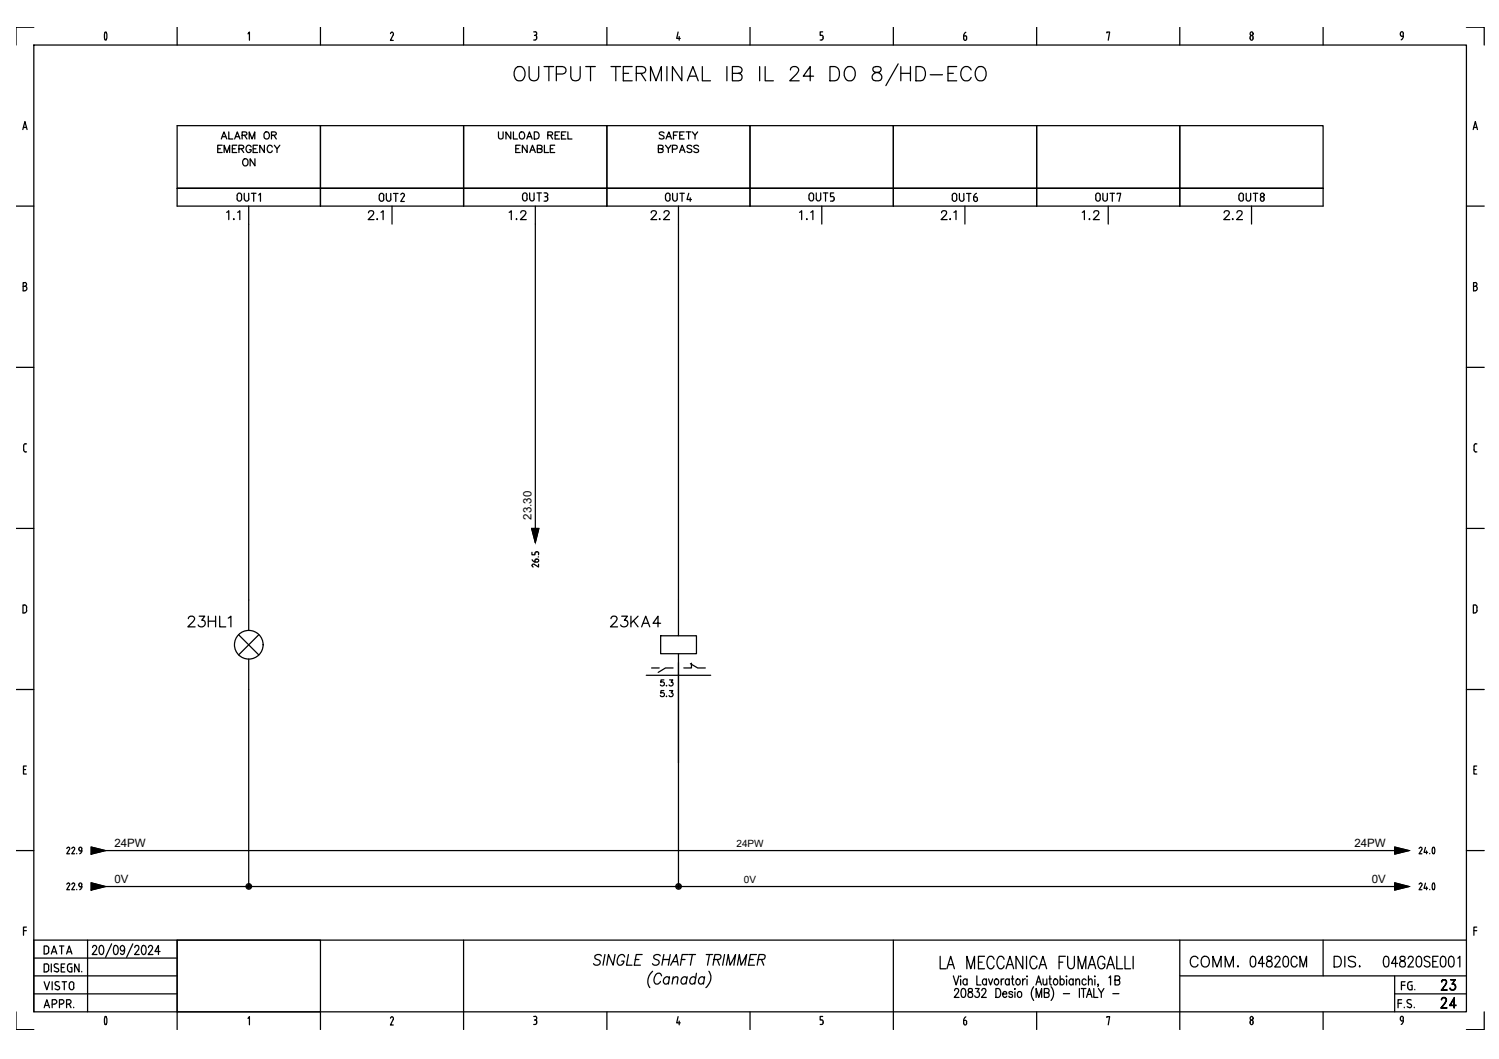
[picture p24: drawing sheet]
<svg xmlns="http://www.w3.org/2000/svg" width="297mm" height="210mm" viewBox="0 0 297 210" stroke-linecap="round" stroke-linejoin="round" font-family="sans-serif">
<defs><g id="words">
<g font-size="2.3">
<text x="105.3" y="103" transform="rotate(-90 105.3 103)">23.30</text>
<text x="22.7" y="167.9">24PW</text>
<text x="268.4" y="167.9">24PW</text>
<text x="22.7" y="175">0V</text>
<text x="271.8" y="175">0V</text>
</g>
<g font-size="2">
<text x="145.9" y="167.9">24PW</text>
<text x="147.4" y="175">0V</text>
</g>
</g></defs>
<g fill="none" stroke="#000" stroke-width=".25">
<path d="M6.7 8.9h283.9v191.7h-283.9zM6.7 5.4h-3.5v3.5M20.8 6.4h.3M20.8 7.8h.3M20.8 6.4l-.1 .7 .1 .8M21.1 6.4l.1 .7-.1 .8M35.1 5.4v3.5M49.1 6.7l.3-.4v1.7M63.5 5.4v3.5M77.4 6.7l.3-.3a.38 .38 0 0 1 .2 .6M77.9 6.9l-.5 1.1h.5M91.9 5.4v3.5"/>
<path d="M102.1 13.6a1.06 1.06 0 0 1 1.2-.4 1.06 1.06 0 0 1 .7 1.1 1.25 1.25 0 0 1-.2 1.3 1.25 1.25 0 0 1-1.4 .3 1.85 1.85 0 0 1-.3-2.3zM104.8 13.2v2a.96 .96 0 0 0 1 .8 .96 .96 0 0 0 1-.8v-2M105.8 6.3h.3a.38 .38 0 0 1 .3 .4 .38 .38 0 0 1-.5 .3M106.1 7l.3 .4M106.3 7.4v.1M106.4 7.5l-.2 .4h-.4M107.8 13.2h1.9M108.8 13.2v2.8M110.2 14.7h1.3a.74 .74 0 0 0 .7-.8 .74 .74 0 0 0-.7-.7h-1.3v2.8M113.1 13.2v2a.94 .94 0 0 0 .9 .8 .94 .94 0 0 0 1-.8v-2M116.1 13.2h1.9M117 13.2v2.8"/>
<path d="M120.3 5.4v3.5M121.1 13.2h1.9M122 13.2v2.8M123.5 14.5h1.1M125.3 13.2h-1.8v2.8h1.8M126.1 14.5h1.2l.4-.1a.67 .67 0 0 0 0-1.1l-.4-.1h-1.2v2.8M127 14.5l1 1.5M128.9 16v-2.8l1.1 2.8 1.1-2.8v2.8M132.2 13.2v2.8M134.4 6.3l-.3 1.3h.7M134.6 7.2v.8M135.1 13.2v2.8l-1.9-2.8v2.8"/>
<path d="M136.2 16l1.1-2.8 1.1 2.8M136.6 15.1h1.4M139.2 13.2v2.8h1.6M144 13.2v2.8M145.1 14.5h1.2l.5-.1a.62 .62 0 0 0 0-1.1l-.5-.1h-1.2v2.8l1.7-.1a.76 .76 0 0 0 .2-.8 .76 .76 0 0 0-.7-.6M148.6 5.4v3.5M150.5 13.2v2.8M151.6 13.2v2.8h1.6M156.6 13.9a.65 .65 0 0 1 .6-.7h.5a.7 .7 0 0 1 .4 1.1l-1.6 1.7h1.9M161.2 15.1h-2l1.3-1.9v2.8M162.5 7.9h.3M162.8 7l.3 .4"/>
<path d="M163 6.3h-.5v.7h.3M163.1 7.4v.1M163.1 7.5l-.3 .4M164.5 13.2h.9a1.52 1.52 0 0 1 1 1.4 1.52 1.52 0 0 1-1 1.4h-.9zM167.6 13.6l.5-.4a1.36 1.36 0 0 1 1.3 .7 1.36 1.36 0 0 1-.1 1.4 1.05 1.05 0 0 1-1.2 .7 1.05 1.05 0 0 1-.8-1v-.7zM173.1 13.3a.57 .57 0 0 0 .3 1 1.16 1.16 0 0 1 1.3 1.2l-.1 .3a1.17 1.17 0 0 1-1.8-.3 1.12 1.12 0 0 1 1.4-1.2 .58 .58 0 0 0 .2-1l-.3-.1zM177 5.4v3.5M178 12.7l-2.5 4.3M178.5 14.5h1.9M178.5 13.2v2.8M180.4 13.2v2.8M181.5 13.2h.9a1.57 1.57 0 0 1 .7 2.4l-.3 .3-.4 .1h-.9z"/>
<path d="M184.3 14.8h2.5M187.9 14.5h1M189.6 13.2h-1.7v2.8h1.7M191 7.6l.3 .4 .3-.4M191.2 7.1h-.2v.6M191.3 7.1l.2 .1 .1 .2M191.4 6.4l-.4 .4v.3M191.5 7.5v.2M192.4 13.9a1.06 1.06 0 0 0-1.2-.7 1.06 1.06 0 0 0-.8 1.1 1.25 1.25 0 0 0 .3 1.3 1.25 1.25 0 0 0 1.3 .3l.4-.6M193.5 13.6a1.04 1.04 0 0 1 1.2-.4 1.04 1.04 0 0 1 .7 1.1 1.24 1.24 0 0 1-.3 1.3 1.24 1.24 0 0 1-1.3 .3 1.8 1.8 0 0 1-.3-2.3zM205.4 5.4v3.5M219.3 6.5v-.2h.6l-.3 1.7"/>
<path d="M233.8 5.4v3.5M247.7 7.4l.3-.4 .3 .4M247.7 7.6l.3 .4 .3-.4M247.7 7.4v.2M248.3 7.4v.2M262.2 5.4v3.5M277.5 6.7v.3l.3 .2M277.5 6.6l.3-.3 .3 .3M278.1 6.7v.5h-.3M278.1 7.1l-.2 .6-.2 .2M290.6 5.4h3.5v3.5M4.5 25.7l.4-1.6 .5 1.6"/>
<path d="M4.7 25.3h.6M35.1 24.9h28.4v16v-16h28.4v16v-16h28.4v16v-16h28.3v16v-16h28.4v16v-16h28.4v16v-16h28.4v16v-16h28.4v16h-227.1zM43.1 29.5h.6M43.9 27.6l.5-1.5 .5 1.5M44 28.8h-.9v1.4h.9M44.1 27.1h.6M44.4 30.2v-1.4l.6 1.4 .5-1.4v1.4M45.3 26.1v1.5h.8M46 29.5h.6M46.5 27.6l.5-1.5 .6 1.5M46.7 27.1h.7M46.9 28.8h-.9v1.4h.9"/>
<path d="M47.1 38.5a.44 .44 0 0 1 .4-.2 .44 .44 0 0 1 .4 .4v.7a.44 .44 0 0 1-.5 .5 .44 .44 0 0 1-.4-.5zM47.3 29.5l.9-.1 .1-.2-.1-.3-.9-.1v1.4M47.8 29.5l.5 .7M48 26.8l.8-.1 .1-.1v-.3l-.9-.2v1.5M48.3 31.5a.53 .53 0 0 1 .8 .5v.3a.53 .53 0 0 1-.5 .6 .53 .53 0 0 1-.5-.6v-.3zM48.4 38.3v1.1M48.4 26.8l.5 .8M48.4 39.4a.44 .44 0 0 0 .5 .5 .44 .44 0 0 0 .4-.5M49.3 38.3v1.1M49.4 27.6v-1.5l.6 1.5 .5-1.5v1.5M49.8 29.1a.52 .52 0 0 0-.6-.3 .52 .52 0 0 0-.4 .6 .58 .58 0 0 0 .2 .7 .58 .58 0 0 0 .8-.2v-.2h-.4M49.8 38.3h.9"/>
<path d="M50.2 29.5h.5M50.3 38.3v1.6M50.5 31.5v1.4l-.9-1.4v1.4M51 28.8h-.8v1.4h.8M51.3 38.7l.3-.4v1.6M52.4 28.8v1.4l-.9-1.4v1.4M52.4 26.4a.47 .47 0 0 1 .8 0 .68 .68 0 0 1 .1 .8 .68 .68 0 0 1-.7 .3l-.3-.5zM53.8 26.8l.8-.1 .2-.1-.1-.3-.9-.2v1.5M53.9 29.1a.51 .51 0 0 0-.6-.3 .51 .51 0 0 0-.3 .6 .59 .59 0 0 0 .1 .7 .59 .59 0 0 0 .8-.1v-.1M54.3 26.8l.5 .8M54.4 28.8l.5 .7 .6-.7M54.9 29.5v.7"/>
<path d="M63.5 37.3h-28.4h28.4M75.1 38.8v.7M75.2 38.8a.44 .44 0 0 1 .4-.5 .44 .44 0 0 1 .5 .5M75.2 39.5a.44 .44 0 0 0 .4 .4 .44 .44 0 0 0 .5-.4M76 38.8v.7M76.6 38.3v1.2M76.6 39.5a.44 .44 0 0 0 .4 .4 .44 .44 0 0 0 .5-.4M77.4 38.3v1.2M78 38.3h.9M78.4 38.3v1.6M79.8 38.3a.37 .37 0 0 1 .3 .6M79.8 38.3l-.4 .3"/>
<path d="M80 38.9l-.6 1h.7M91.9 37.3h-28.4h28.4M98.8 26.1v1.1a.46 .46 0 0 0 .4 .4 .46 .46 0 0 0 .5-.4v-1.1M101.2 26.1v1.5l-.9-1.5v1.5M101.7 26.1v1.5h.9M102.2 29.5h.6M103 26.4a.47 .47 0 0 1 .8 0 .68 .68 0 0 1 .1 .8 .68 .68 0 0 1-.7 .3l-.3-.5zM103.1 28.8h-.9v1.4h.9M103.5 38.7v.7M103.6 38.7a.44 .44 0 0 1 .4-.5 .44 .44 0 0 1 .5 .5M103.6 39.4a.44 .44 0 0 0 .4 .4 .44 .44 0 0 0 .5-.4M104.4 27.6l.5-1.5 .5 1.5"/>
<path d="M104.4 38.7v.7M104.5 28.8v1.4l-1-1.4v1.4M104.6 27.1h.7M105 38.2v1.2a.44 .44 0 0 0 .4 .4 .44 .44 0 0 0 .5-.4M105 30.2l.5-1.4 .6 1.4M105.2 29.7h.7M105.8 38.2v1.2M105.9 26.1a.77 .77 0 0 1 .8 .4 .77 .77 0 0 1 0 .9l-.8 .2zM106.4 38.2h.9M106.5 29.5l.8-.1 .1-.2v-.3l-.9-.1v1.4l.9-.1v-.4l-.3-.2M106.8 38.2v1.7M107.8 38.2h.4"/>
<path d="M107.8 39.9h.4M107.9 28.8v1.4h.8M108 39h.2M108.2 38.2a.37 .37 0 0 1 .3 .4 .37 .37 0 0 1-.3 .4M108.2 38.9l.3 .4M108.5 39.3v.2M108.5 39.5l-.3 .4M108.5 26.8l.9-.1 .1-.1-.1-.3-.2-.2h-.7v1.5M109 29.5h.6M109 26.8l.5 .8M109.9 28.8h-.9v1.4h.9M110 26.8h.5"/>
<path d="M110.9 26.1h-.9v1.5h.9M111.3 26.8h.5M112.1 26.1h-.8v1.5h.8M112.5 26.1v1.5h.8M120.3 37.3h-28.4h28.4M130.5 29.5l.8-.1 .1-.2-.1-.3-.8-.1v1.4l.8-.1 .1-.4-.3-.2M131.6 26.4a.53 .53 0 0 0-.5-.3 .53 .53 0 0 0-.5 .4l1 .7v.2l-.4 .2-.6-.2M131.9 28.8l.5 .7 .6-.7M131.9 38.7v.7M131.9 38.7a.44 .44 0 0 1 .4-.4 .44 .44 0 0 1 .5 .4v.7a.42 .42 0 0 1-.5 .5 .42 .42 0 0 1-.4-.5M132 27.6l.5-1.5 .6 1.5M132.2 27.1h.7"/>
<path d="M132.4 29.5v.7M133.2 29.6l.9-.1 .1-.2-.1-.4-.9-.1v1.4M133.3 38.3v1.1M133.5 26.8h.5M134.2 38.3v1.1a.44 .44 0 0 1-.4 .5 .44 .44 0 0 1-.5-.5M134.3 26.1h-.8v1.5M134.7 30.2l.5-1.4 .5 1.4M134.7 26.8h.5M134.7 38.3h.9M134.9 29.7h.6M135.1 38.3v1.6M135.6 26.1h-.9v1.5h.9"/>
<path d="M136 26.1h.9M136.5 26.1v1.5M136.5 38.3l-.4 1.2h.9M136.8 39.2v.7M137.1 29a.53 .53 0 0 0-.5-.2 .53 .53 0 0 0-.5 .3l.2 .3 .6 .2 .2 .4a.62 .62 0 0 1-1 0M137.2 26.1l.5 .7 .6-.7M137.7 26.8v.8M138.4 29a.53 .53 0 0 0-.5-.2 .53 .53 0 0 0-.4 .3l.1 .3 .7 .2 .1 .4a.6 .6 0 0 1-.9 0M148.6 37.3h-28.3h28.3M160.3 38.7v.7M160.3 38.7a.44 .44 0 0 1 .5-.5 .44 .44 0 0 1 .4 .5v.7a.44 .44 0 0 1-.4 .4 .44 .44 0 0 1-.5-.4M161.7 38.2v1.2a.44 .44 0 0 0 .5 .4 .44 .44 0 0 0 .4-.4v-1.2"/>
<path d="M163.2 38.2h.8M163.6 38.2v1.7M164.9 38.9l.4 .4M165.2 38.2h-.6v.8h.3M165.3 39.3v.2M165.3 39.5l-.2 .3-.5 .1M177 37.3h-28.4h28.4M188.7 38.8v.7M188.7 38.8a.44 .44 0 0 1 .4-.5 .44 .44 0 0 1 .5 .5M188.7 39.5a.44 .44 0 0 0 .4 .4 .44 .44 0 0 0 .5-.4M189.6 38.8v.7M190.1 38.3v1.2"/>
<path d="M190.1 39.5a.44 .44 0 0 0 .5 .4 .44 .44 0 0 0 .4-.4M191 38.3v1.2M191.5 38.3h.9M192 38.3v1.6M192.9 39.1l.1 .5a.37 .37 0 0 0 .4 .3 .37 .37 0 0 0 .3-.5M192.9 39.1h.4M193.3 39.1h.3l.1 .3M193.5 38.3l-.3 .2-.2 .5M205.4 37.3h-28.4h28.4M217.2 38.5a.44 .44 0 0 1 .5-.2 .44 .44 0 0 1 .3 .4v.7a.44 .44 0 0 1-.4 .5 .44 .44 0 0 1-.5-.5zM218.5 38.3v1.1a.44 .44 0 0 0 .5 .5 .44 .44 0 0 0 .4-.5v-1.1M220 38.3h.8"/>
<path d="M220.4 38.3v1.6M221.4 38.5v-.2h.7l-.4 1.6M233.8 37.3h-28.4h28.4M246.4 38.7v.7M246.4 38.7a.44 .44 0 0 0-.4-.4 .44 .44 0 0 0-.5 .4v.7a.46 .46 0 0 0 .5 .5 .46 .46 0 0 0 .4-.5M246.9 38.3v1.1a.44 .44 0 0 0 .5 .5 .44 .44 0 0 0 .4-.5v-1.1M248.4 38.3h.8M248.8 38.3v1.6M249.8 39.4a.37 .37 0 0 1 .3-.4 .37 .37 0 0 1 .4 .4M249.8 39.4a.38 .38 0 0 0 .2 .5 .38 .38 0 0 0 .5-.4M250.5 39.4v.1M262.2 37.3h-28.4h28.4"/>
<path d="M291.9 25.7l.4-1.6 .5 1.6M292 25.3h.6M3.2 40.9h3.5M4.6 56.8h.3M4.9 56h-.3v1.6h.3M5 56a.38 .38 0 0 1 .3 .4 .38 .38 0 0 1-.3 .3 .45 .45 0 0 1 .3 .5 .45 .45 0 0 1-.3 .4M44.9 42.1l.4-.3v1.7M46.3 43.4v.1l.1-.1M47.1 42.1l.4-.3v1.7M49.3 40.9v84.1M73 42.2l.1-.3 .3-.1 .6 .1a.6 .6 0 0 1-.2 .8l-.8 .8h1.1M74.7 43.4v.1l.1-.1"/>
<path d="M75.5 42.1l.4-.3v1.7M77.7 40.9v3.5M100.9 42.1l.4-.3v1.7M102.3 43.4v.1l.1-.1M103.2 42.2l.1-.3 .2-.1 .6 .1a.54 .54 0 0 1-.1 .8l-.9 .8h1.2M106.1 40.9v63.8M129 42.2l.1-.3 .3-.1h.5l.2 .3-.3 .6-.8 .8h1.1M130.7 43.4h-.1l.1 .1 .1-.1M131.6 42.2l.1-.3 .2-.1h.5l.2 .3-.3 .6-.8 .8h1.2M134.4 40.9v85.1M158.4 42.1l.5-.3v1.7M159.9 43.4v.1v-.1"/>
<path d="M160.7 42.1l.4-.3v1.7M162.8 40.9v3.5M186.6 42.2l.1-.3 .2-.1 .6 .1a.6 .6 0 0 1-.2 .8l-.8 .8h1.2M188.3 43.4h-.1l.1 .1v-.1M189 42.1l.4-.3v1.7M191.2 40.9v3.5M214.5 42.1l.4-.3v1.7M215.9 43.4h-.1l.1 .1 .1-.1M216.7 42.2l.1-.3 .3-.1 .6 .1a.6 .6 0 0 1-.2 .8l-.9 .8h1.2M219.6 40.9v3.5M242.6 42.2l.1-.3 .2-.1 .6 .1a.6 .6 0 0 1-.2 .8l-.8 .8h1.2M244.3 43.4v.1l.1-.1"/>
<path d="M245.1 42.2l.1-.3 .3-.1 .6 .1a.6 .6 0 0 1-.2 .8l-.9 .8h1.2M248 40.9v3.5M290.6 40.9h3.5M292 56.8h.3M292.3 56h-.3v1.6h.3M292.4 56a.38 .38 0 0 1 .3 .4 .38 .38 0 0 1-.3 .3 .45 .45 0 0 1 .3 .5 .45 .45 0 0 1-.3 .4M3.2 72.8h3.5M290.6 72.8h3.5M4.7 88.4v.8a.42 .42 0 0 0 .6 .4M5 88h.3M5 87.9l-.3 .5M292.1 88.4v.8a.42 .42 0 0 0 .6 .4"/>
<path d="M292.4 88h.3M292.4 87.9l-.3 .5M3.2 104.7h3.5M4.9 119.9h-.3v1.6h.3M4.9 119.9l.3 .2 .1 .3M105.3 104.7h1.5l-.7 2.9zM105.4 112.1l.3 .3M105.4 110.9l.6 .5M106.4 110.8l-.3 .1-.1 .5h.4M106.4 109.4l-.3 .1-.1 .5h-.6v-.5M106.5 110.8a.3 .3 0 0 1 .3 .3 .3 .3 0 0 1-.3 .3M106.5 109.4l.3 .3"/>
<path d="M106.6 110.4h.1M106.7 111.8v.6l-.8-.6a.3 .3 0 0 0-.5 .3M106.7 109.7v.3M290.6 104.7h3.5M3.2 136.7h3.5M5.3 120.4v.6M5.3 121l-.1 .2-.3 .3M37.3 122.6v-.1a.67 .67 0 0 1 .6-.4 .67 .67 0 0 1 .7 .4l-.4 .7-1 1h1.5M39.5 122.1h1.1l-.6 .8a.7 .7 0 0 1 .6 1 .7 .7 0 0 1-1.1 .2l-.2-.2M41.3 122.1v2.1M41.3 123.1h1.4M42.7 122.1v2.1"/>
<path d="M43.5 122.1v2.1h1.2M45.2 122.5l.6-.4v2.1M47.3 125.8l4 4M49.3 130.6v45.1M51.3 125.8l-4 4M121.1 122.6l.4-.5 .6 .1a.62 .62 0 0 1-.1 1l-1 1h1.4M123.2 122.1h1.1l-.6 .8a.68 .68 0 0 1 .7 .8 .68 .68 0 0 1-.9 .5l-.3-.1-.2-.2M125 122.1v2.1M125.5 123l.9 1.2M126.4 122.1l-1.4 1.4M127.1 124.2l.9-2.1 .8 2.1M127.5 123.5h1"/>
<path d="M128.1 133.8h12.7M129.1 132.4h1.5M130.9 126h7.1v3.6h-7.1zM130.9 123.5h-1.5l1-1.4v2.1M131.6 134.8h-.6l-.1 .5a.43 .43 0 0 1 .7 0 .43 .43 0 0 1-.1 .6 .43 .43 0 0 1-.7-.2M131.6 136.9h-.6l-.1 .5a.43 .43 0 0 1 .7 0 .43 .43 0 0 1-.1 .7 .43 .43 0 0 1-.7-.2M132.1 135.9h.1M132.1 138h.1M132.7 134.8h.6l-.3 .4a.4 .4 0 0 1 .3 .7 .4 .4 0 0 1-.7-.2M132.7 136.9h.6l-.3 .4a.4 .4 0 0 1 .3 .7 .4 .4 0 0 1-.7-.1M133.4 132.4h-1.5l-1.5 .9M134.4 129.6v46.1"/>
<path d="M136.8 131.6l1.5 .8h1.5M137 131.4v1h-1.5M290.6 136.7h3.5M292.7 121l-.1-.9-.1-.1-.5-.1v1.6h.3M292.7 121l-.1 .2-.3 .3M4.7 152.5h.4M5.2 151.8h-.5v1.6h.5M292.1 152.5h.4M292.6 151.8h-.5v1.6h.5M3.2 168.6h3.5M13.2 168.2l.5-.2 .1 .4M13.5 175a.3 .3 0 0 1 .3 .5"/>
<path d="M13.5 175l-.3 .3M13.7 168.4l-.5 .8h.6M13.7 175.5l-.5 .9h.6M14.2 168.2l.5-.2 .1 .4M14.5 175a.3 .3 0 0 1 .3 .5M14.5 175l-.3 .3M14.7 168.4l-.5 .8h.6M14.7 175.5l-.5 .9h.6M15.2 169.2h.1M15.2 176.3v.1M15.9 168.7h.3M16.2 168.2v.4"/>
<path d="M16.2 175.3v.5h-.3M16.2 168.2a.34 .34 0 0 0-.4-.2 .34 .34 0 0 0-.2 .4 .34 .34 0 0 0 .3 .3M16.2 175.3a.34 .34 0 0 0-.4-.2 .34 .34 0 0 0-.2 .4 .34 .34 0 0 0 .3 .3M16.2 168.6v.3l-.4 .3M16.2 175.7v.3l-.4 .4M18.1 167.9l2.8 .7-2.8 .7zM18.1 175l2.8 .7-2.8 .7zM20.9 168.6h255.5M20.9 175.7h255.5M276.4 167.9l2.8 .7-2.8 .7zM276.4 175l2.8 .7-2.8 .7zM281.2 168.2l.5-.2 .1 .4"/>
<path d="M281.5 175a.3 .3 0 0 1 .3 .5M281.5 175l-.3 .3M281.7 168.4l-.5 .8h.6M281.7 175.5l-.5 .9h.6M282.5 168l-.3 .9h.7M282.5 175l-.3 1.1h.7M282.7 168.7v.5M282.7 175.8v.6M283.3 169.2h.1M283.3 176.3v.1M283.9 168l-.1 .9 .3 .3 .1-.1 .1-.5-.1-.6M283.9 175.1l-.1 .9 .3 .4 .1-.1 .1-.6-.1-.6"/>
<path d="M283.9 168h.3M283.9 175.1h.3M290.6 168.6h3.5M4.7 184.5h.5M5.2 183.8h-.5v1.6M6.7 189.9h28.4M6.7 193.4h28.4M6.7 197h28.4M8.7 199.7l.6-1.5 .5 1.5M8.7 194.6l.6 1.6 .5-1.6M8.9 199.3h.8M9.2 187.5h-.5v1.6h.5"/>
<path d="M9.2 191.1h-.5v1.6h.5M9.2 187.5l.2 .1 .3 .4M9.2 191l.2 .1 .3 .4M9.6 188v.6M9.6 191.5v.7M9.7 188.6l-.1 .2-.4 .3M9.7 192.1l-.3 .5h-.2M10.2 189.1l.5-1.6 .6 1.6M10.2 191.1v1.6M10.3 188.7h.8M10.3 199h.5M10.3 194.6v1.6"/>
<path d="M10.7 192.4l.6 .2M10.8 198.2h-.5v1.5M10.8 198.1a.44 .44 0 0 1 .5 .5 .44 .44 0 0 1-.5 .4M10.9 191.7l.5 .3M11.1 191l.4 .1M11.1 195.3l.5 .2M11.1 191l-.4 .3 .2 .4M11.4 192l.2 .4-.3 .3M11.6 195.5a.41 .41 0 0 1 .1 .6 .41 .41 0 0 1-.6 0l-.2-.1M11.7 194.6a.43 .43 0 0 0-.6 0 .43 .43 0 0 0 0 .7M11.8 187.5h.9M11.8 199h.4"/>
<path d="M12.1 191.8h.6M12.2 198.2h-.4v1.5M12.2 187.5v1.6M12.2 198.1a.44 .44 0 0 1 .5 .5 .44 .44 0 0 1-.5 .4M12.3 194.6h.9M12.7 194.6v1.6M12.8 191.1h-.7v1.6h.7M13.2 189.1l.5-1.6 .6 1.6M13.2 199h.4M13.3 188.7h.8M13.4 191.5v.7M13.4 192.2l.1 .2 .3 .2"/>
<path d="M13.6 198.2h-.4v1.5M13.6 198.1a.44 .44 0 0 1 .5 .5 .44 .44 0 0 1-.5 .4M13.7 199l.4 .7M13.7 195.1v.7M13.8 195a.44 .44 0 0 1 .4-.4 .44 .44 0 0 1 .4 .4M13.8 195.7a.44 .44 0 0 0 .4 .5 .44 .44 0 0 0 .4-.5M13.8 191.1h.5M13.8 191l-.3 .2-.1 .3M14 191.8h.3v.9h-.5M14.6 195.1v.7M14.6 199.6v.1M15.7 191.1v1.6l-.9-1.6v1.6"/>
<path d="M16.2 192.5v.2M17.4 186.3v14.3M18.3 187.8v-.1a.43 .43 0 0 1 .7-.3 .43 .43 0 0 1 .1 .7l-.8 1.1h.9M19.8 187.5l.4-.1a1.22 1.22 0 0 1 0 1.8h-.2a1.29 1.29 0 0 1-.2-1.7zM22.1 187.1l-1.2 2.7M22.6 187.5l.4-.1a1.16 1.16 0 0 1 0 1.8h-.1a1.4 1.4 0 0 1-.3-1.7zM24.7 188l-.2 .4a.49 .49 0 0 1-.7-.4 .49 .49 0 0 1 .7-.5 1.29 1.29 0 0 1-.2 1.7l-.4-.3M26.3 187.1l-1.2 2.7M26.7 187.8l.3-.4 .5 .2v.5l-.8 1.1h.9M28.2 187.5l.3-.1a1.16 1.16 0 0 1 0 1.8h-.1a1.34 1.34 0 0 1-.2-1.7zM29.4 187.8v-.1a.43 .43 0 0 1 .6-.3 .43 .43 0 0 1 .2 .7l-.8 1.1h.9M31.7 188.6h-1l.7-1.2v1.8"/>
<path d="M35.1 186.3v17.8M35.1 186.3h28.4v14.3h-28.4zM91.9 186.3v17.8M119.2 189.5a.69 .69 0 0 0-.8-.3 .69 .69 0 0 0-.5 .7l.8 .4a.54 .54 0 0 1 .2 .6 .54 .54 0 0 1-.5 .4l-.6-.1-.2-.2M119.9 189.2l-.4 2.1M121.9 189.2l-.4 2.1-.9-2.1-.4 2.1M123.8 189.7l-.2-.4a.85 .85 0 0 0-1.2 .7 .98 .98 0 0 0 .3 1.3 .81 .81 0 0 0 .9-.8h-.4M124.5 189.2l-.4 2.1h1.1M125.9 190.2h.7M127.2 189.2h-1.1l-.4 2.1h1.2M129.3 192.5a2.47 2.47 0 0 0-.5 3.3M130.8 189.5a.69 .69 0 0 0-.8-.3 .69 .69 0 0 0-.4 .7l.8 .4a.54 .54 0 0 1 .2 .6 .54 .54 0 0 1-.5 .4l-.7-.1-.1-.2"/>
<path d="M131.1 193.4l-.2-.4a.83 .83 0 0 0-1.2 .7 1.1 1.1 0 0 0 .3 1.4 .83 .83 0 0 0 .9-.6M131.4 190.2h1.2M131.6 189.2l-.4 2.1M132.6 193.9a.71 .71 0 0 0-1 0 .71 .71 0 0 0 .1 1 .56 .56 0 0 0 .8-.2M132.7 193.6l-.3 1.5M132.8 189.2l-.4 2.1M132.9 191.3l1.1-2.1 .4 2.1M133.3 190.6h.9M133.4 194l.5-.4 .4 .1-.1 1.4M133.4 193.6l-.2 1.5M135 190.2h.7M136.1 193.9a.52 .52 0 0 0-.5-.3 .52 .52 0 0 0-.5 .3 .64 .64 0 0 0-.2 .7 .64 .64 0 0 0 .6 .5l.5-.4"/>
<path d="M136.2 193.6l-.3 1.5M136.4 189.2h-1.2l-.4 2.1M136.6 189.2h1.2M137.2 189.2l-.4 2.1M137.8 193.9a.52 .52 0 0 0-.5-.3 .52 .52 0 0 0-.5 .3 .64 .64 0 0 0-.1 .7 .64 .64 0 0 0 .6 .5l.4-.4M138 192.9l-.3 2.2M139.6 193.9l-.2-.2a.75 .75 0 0 0-.9 .4 .75 .75 0 0 0 .2 1h.3l.4-.4M139.6 193.6l-.2 1.5M139.9 189.2h1.3M140.5 192.5a2.39 2.39 0 0 1-.6 3.3M140.6 189.2l-.4 2.1M141.5 190.2h.8a.5 .5 0 0 0 .5-.4 .5 .5 0 0 0-.3-.6h-.8l-.4 2.1"/>
<path d="M142.1 190.2l.5 1.1M143.6 189.2l-.4 2.1M143.9 191.3l.4-2.1 .4 2.1 1.1-2.1-.4 2.1M146.1 191.3l.4-2.1 .4 2.1 1.1-2.1-.4 2.1M148.5 190.2h.8M149.9 189.2h-1.2l-.4 2.1h1.2M150.2 190.2h.9a.56 .56 0 0 0 .4-.9l-1.1-.1-.4 2.1M150.9 190.2l.4 1.1M177 186.3v17.8M186.3 189.5v2.5h1.1M187.6 192l.8-2.5 .7 2.5M187.9 191.2h.9"/>
<path d="M188.9 193.4l.6 1.8 .5-1.8M189.2 196.4v-.3a.42 .42 0 0 1 .6-.1 .42 .42 0 0 1 .1 .6l-.8 1.1h.9M190.4 193.4v.2zM190.4 194.1v1.1M190.6 196l.4-.1a1.18 1.18 0 0 1 0 1.8h-.1a1 1 0 0 1-.4-1.4zM191.6 192v-2.5l.8 2.5 .7-2.5v2.5M191.6 194.3a.4 .4 0 0 0-.3-.3 .4 .4 0 0 0-.4 .3l-.1 .4a.53 .53 0 0 0 .5 .5l.3-.2M191.6 194v1.2M191.9 196v.5a.63 .63 0 0 1 .8 .4 .63 .63 0 0 1-.3 .8 .56 .56 0 0 1-.6-.6 .56 .56 0 0 1 .7-.5 .39 .39 0 0 0 .1-.6zM193.3 195.9h.7l-.4 .7a.53 .53 0 0 1 .5 .8 .53 .53 0 0 1-1 0M193.6 193.4v1.8h.8M193.9 190.7h.7"/>
<path d="M194.6 196.4l.1-.4a.49 .49 0 0 1 .7 .2 .49 .49 0 0 1-.2 .6l-.7 .9h.9M195.1 189.5h-1.2v2.5h1.2M195.5 194.3a.4 .4 0 0 0-.4-.3 .4 .4 0 0 0-.4 .3v.4a.53 .53 0 0 0 .5 .5l.3-.2M195.5 194v1.2M195.9 194l.4 1.2 .4-1.2M197 190.1a.65 .65 0 0 0-1-.4 1.65 1.65 0 0 0 .1 2.3 .68 .68 0 0 0 .9-.6M197.1 194.3a.4 .4 0 0 1 .4-.3 .4 .4 0 0 1 .3 .3l.1 .4a.53 .53 0 0 1-.5 .5l-.3-.2zM197.3 195.9a.93 .93 0 0 1 1 .5 .93 .93 0 0 1-.1 1l-.4 .3h-.5zM198.4 194v1.2M198.7 197h.8l-.1-.3a.55 .55 0 0 0-.8 .3 .55 .55 0 0 0 .6 .7l.3-.3M198.9 194a.48 .48 0 0 0-.5 .6M199 190.1a.65 .65 0 0 0-1.1-.4 1.65 1.65 0 0 0 .2 2.3 .68 .68 0 0 0 .9-.6"/>
<path d="M199.4 192l.7-2.5 .8 2.5M199.6 191.2h1M200 194.3l-.1-.2a.38 .38 0 0 0-.7 .2v.3a.5 .5 0 0 0 .5 .6l.3-.2M200 194v1.2M200.4 194h.5M200.6 193.4v1.5l.1 .2 .2 .1M200.7 196.8a.4 .4 0 0 0-.4-.3 .4 .4 0 0 0-.4 .3l.2 .2 .5 .2 .1 .2a.4 .4 0 0 1-.4 .3 .4 .4 0 0 1-.4-.3M201.1 195.9v.2zM201.1 196.6v1.1M201.4 194.3l.1-.2a.36 .36 0 0 1 .6 .2l.1 .4a.53 .53 0 0 1-.6 .5l-.2-.2zM201.8 196.6a.53 .53 0 0 1 .7 .5 .53 .53 0 0 1-.7 .5l-.2-.4zM202.6 194v1.2"/>
<path d="M202.7 189.5v2.5l-1.4-2.5v2.5M203.2 194a.53 .53 0 0 0-.6 .6M203.4 189.5v2.5M203.5 193.4v.2zM203.5 194.1v1.1M204.8 195.6a2.22 2.22 0 0 0 0 2.7M205.3 195.2l.5-1.8 .6 1.8M205.3 197.7v-1.8l.5 1.8 .6-1.8v1.8M205.5 190.1a.65 .65 0 0 0-1-.4 1.65 1.65 0 0 0 .1 2.3 .68 .68 0 0 0 .9-.6M205.5 194.6h.7M205.9 192l.8-2.5 .7 2.5M206.2 191.2h.9"/>
<path d="M206.7 194l.1 1.1 .3 .1 .3-.3M206.9 196.8l.9-.1 .1-.3-.1-.4-.9-.1v1.8h.6l.3-.2 .1-.4-.4-.3M207.4 194v1.2M207.9 194h.4M208 193.4v1.5l.1 .2 .3 .1M208.3 195.6a2.09 2.09 0 0 1 0 2.7M208.9 194.1a.38 .38 0 0 1 .7 .2v.4a.53 .53 0 0 1-.5 .5l-.4-.5zM209.9 190.7h.7M210.1 194.3a.4 .4 0 0 1 .3-.3 .4 .4 0 0 1 .4 .3l.1 .4a.53 .53 0 0 1-.5 .5l-.3-.2M210.1 193.4v1.8M210.7 197h1.2M211.1 189.5h-1.2v2.5"/>
<path d="M211.3 193.4v.2zM211.3 194.1v1.1M211.6 189.5v1.8a.67 .67 0 0 0 .6 .7 .67 .67 0 0 0 .7-.7v-1.8M212.7 194.3a.4 .4 0 0 0-.4-.3 .4 .4 0 0 0-.4 .3l-.1 .4a.53 .53 0 0 0 .6 .5l.3-.2M212.7 194v1.2M213.2 194.4l.3-.4 .4 .1v1.1M213.2 194v1.2M213.6 192v-2.5l.8 2.5 .8-2.5v2.5M213.9 195.9v1.8M214.2 195.9h1M214.7 195.9v1.8M215.2 194.3a.42 .42 0 0 0-.4-.3 .42 .42 0 0 0-.3 .3l-.1 .3a.5 .5 0 0 0 .5 .6l.3-.2"/>
<path d="M215.3 197.7l.6-1.8 .5 1.8M215.5 197.1h.7M215.6 192l.8-2.5 .7 2.5M215.7 194.4l.3-.4 .4 .1v1.1M215.7 193.4v1.8M215.9 191.2h1M216.7 195.9v1.8h.9M217 193.4v.2zM217 194.1v1.1M217.7 195.1l-.1 .1-.1-.1h.2l-.2 .4M217.7 195.9l.5 .9v.9M218.8 195.9l-.6 .9"/>
<path d="M218.9 190.1a.65 .65 0 0 0-1-.4 1.65 1.65 0 0 0 .2 2.3 .73 .73 0 0 0 .8-.9h-.4M219.3 192l.8-2.5 .7 2.5M219.6 191.2h1M219.7 193.8l.4-.4v1.8M220.5 197h1.2M220.9 194.3l.9-.1 .1-.2-.1-.4-.2-.2h-.7v1.8h.7l.2-.1 .1-.5-.3-.3M221.3 189.5v2.5h1.2M222.9 189.5v2.5h1.1M224.5 189.5v2.5M233.8 193.4h56.8M233.8 186.3v17.8M237.4 190a.78 .78 0 0 0-.9-.4 .78 .78 0 0 0-.6 .8 .9 .9 0 0 0 .3 1.1 .9 .9 0 0 0 1.1-.1l.1-.2"/>
<path d="M238.2 189.8a.9 .9 0 0 1 1.2-.1 .9 .9 0 0 1 .2 1.2 .81 .81 0 0 1-.8 .8 .81 .81 0 0 1-.8-.8zM240.3 191.7v-2.2l.9 2.2 .8-2.2v2.2M242.8 191.7v-2.2l.8 2.2 .8-2.2v2.2M245.2 191.6l.1-.1 .1 .1-.1 .1zM248 189.7l.4-.2a.96 .96 0 0 1 .4 1.2l-.2 .9-.4 .1a.96 .96 0 0 1-.5-1.2zM250.5 191h-1.2l.9-1.5v2.2M251.1 189.7a.49 .49 0 0 0 .2 .7 .66 .66 0 0 1 .8 .6 .66 .66 0 0 1-.7 .7 .69 .69 0 0 1-.4-.9 .69 .69 0 0 1 .8-.4 .43 .43 0 0 0 .2-.5 .43 .43 0 0 0-.3-.4zM252.7 190l.1-.3a.57 .57 0 0 1 .8 .2 .57 .57 0 0 1-.2 .7l-.8 1.1h1.1M254.5 189.7l.3-.2a.96 .96 0 0 1 .5 1.2l-.2 .9-.4 .1a.96 .96 0 0 1-.5-1.2zM257 190a.62 .62 0 0 0-.7-.4 .62 .62 0 0 0-.5 .8 .89 .89 0 0 0 .8 1.3l.4-.5M257.6 191.7v-2.2l.7 2.2 .6-2.2v2.2M262.2 186.3v7.1"/>
<path d="M264.4 189.5h.7a1.13 1.13 0 0 1 .7 1.1 1.13 1.13 0 0 1-.7 1.1h-.7zM266.5 189.5v2.2M268.6 189.8a.82 .82 0 0 0-1.4 .2l.2 .4 .8 .2a.56 .56 0 0 1 .4 .8 .97 .97 0 0 1-1.4 0M269.4 191.5l.1 .1-.1 .1zM274.4 189.7l.4-.2a1 1 0 0 1 .4 1.2l-.2 .9-.4 .1a1.25 1.25 0 0 1-.4-1.8zM276.4 197h14.2M276.4 193.4v7.2M277 191h-1.3l.8-1.5v2.2M277 198.9h.7M277.5 189.7a.45 .45 0 0 0 .2 .7 .66 .66 0 0 1 .8 .6 .66 .66 0 0 1-.7 .7 .68 .68 0 0 1-.4-.9 .68 .68 0 0 1 .8-.4 .43 .43 0 0 0 .2-.5 .43 .43 0 0 0-.3-.4zM277.7 195.3h.7M277.7 198.2h-.7v1.5"/>
<path d="M278.3 199.6v.1M278.4 194.6h-.7v1.6M278.8 199.5l.6 .2M279 190v-.1a.54 .54 0 0 1 .7-.4l.3 .3a.75 .75 0 0 1-.2 .8l-.8 1.1h1.1M279.2 198.1l-.3 .2-.1 .3 .9 .7-.1 .3-.3 .1M279.2 198.1l.4 .1M279.6 195.3h.2v.9l-.6-.1-.2-.4M279.8 194.6l-.6 .1-.2 .1-.1 1M280.2 199.6v.1M280.4 196.1v.1M280.8 189.7l.5-.2a1.44 1.44 0 0 1 0 2.2h-.2a.96 .96 0 0 1-.5-1.2zM283.4 189.8a.57 .57 0 0 0-.8-.2 .57 .57 0 0 0-.3 .7l.7 .3a.55 .55 0 0 1 .3 .7 .55 .55 0 0 1-.7 .4l-.4-.3"/>
<path d="M283.9 190.6h.7M285 189.5h-1.1v2.2h1.1M285.6 199.7l1.1 .1h-1.2a2.8 2.8 0 0 0 1.1-1.7l-.3-.3h-.3l-.4 .4 .1-.3a.53 .53 0 0 1 .7-.1 .53 .53 0 0 1 .2 .7l-1 1.3M285.6 189.7l.4-.2a.96 .96 0 0 1 .5 1.2l-.2 .9-.4 .1a.96 .96 0 0 1-.5-1.2zM285.6 196.2h1.2v.1h-1.2l.7-1a.65 .65 0 0 0 0-1.1h-.3l-.4 .5 .1-.4 .3-.1h.3l.3 .1a.79 .79 0 0 1-.2 1l-.8 1M287.3 189.7l.4-.2a.96 .96 0 0 1 .4 1.2l-.2 .9-.4 .1a.96 .96 0 0 1-.5-1.2zM287.3 199.2h1.2v.1h-1.3l1-1.6v2.1l-.1-1.8-.8 1.3M287.4 196l.2 .2M287.8 195a.64 .64 0 0 1 .7 .5 .64 .64 0 0 1-.5 .7 .64 .64 0 0 1-.7-.3h.1a.54 .54 0 0 0 .8 .2l.2-.3M288 195.1a.63 .63 0 0 1 .4 .5 .63 .63 0 0 1-.4 .6M288.3 194.2h-.9h1l-.6 .9M288.3 194.2l-.6 .9 .5 .1 .2 .3"/>
<path d="M288.9 189.9l.4-.4v2.2M290.6 186.3h-283.9v14.3M292.1 184.5h.5M292.6 183.8h-.5v1.6M3.2 200.6v3.5h3.5M20.8 201.6h.3M20.8 203h.3M20.8 201.6l-.1 .7 .1 .7M21.1 201.6l.1 .7-.1 .7M49.1 201.9l.3-.4v1.6M63.5 200.6v3.5M77.4 201.8l.3-.3a.38 .38 0 0 1 .2 .6"/>
<path d="M77.9 202.1l-.5 1.1h.5M105.8 201.5h.2M106.1 201.4a.38 .38 0 0 1 .3 .5 .38 .38 0 0 1-.5 .3M106.1 202.1l.3 .4M106.3 202.5v.2M106.4 202.7l-.2 .3-.4 .1M120.3 200.6v3.5M134.4 201.5l-.3 1.2h.7M134.6 202.4v.7M148.6 200.6v3.5M162.5 203.1h.3M162.8 202.1l.3 .4"/>
<path d="M163 201.5h-.5v.7h.3M163.1 202.5v.2M163.1 202.7l-.3 .4M191 202.2l.1 .9h.3l.2-.3M191 202.2h.2M191.3 202.3h.2l.1 .3M191.4 201.6l-.4 .4v.3M191.5 202.6v.2M205.4 200.6v3.5M219.3 201.7v-.2h.6l-.3 1.6M247.7 202.7l.3 .4 .3-.4M248.3 202.6v.1"/>
<path d="M248.3 202.5l-.3-.3-.2 .2-.1 .3M262.2 200.6v3.5M277.5 202l.3 .4M277.8 202.4h.3M278.1 201.8v.5M278.1 201.8l-.3-.4-.3 .2v.4M278.1 202.3l-.2 .6-.2 .2M294.1 200.6v3.5h-3.5"/>
<circle cx="248" cy="6.7" r=".34"/>
<circle cx="250.1" cy="38.6" r=".37"/>
<circle cx="49.3" cy="127.8" r="2.84"/>
<circle cx="49.3" cy="175.7" r=".55"/>
<circle cx="49.3" cy="175.7" r=".37"/>
<circle cx="49.3" cy="175.7" r=".19"/>
<circle cx="134.5" cy="175.7" r=".55"/>
<circle cx="134.5" cy="175.7" r=".37"/>
<circle cx="134.5" cy="175.7" r=".19"/>
<circle cx="248" cy="201.8" r=".34"/>
</g>
<path d="M105.3 104.7h1.5l-.7 2.9zM18.1 167.9l2.8 .7-2.8 .7zM18.1 175l2.8 .7-2.8 .7zM276.4 167.9l2.8 .7-2.8 .7zM276.4 175l2.8 .7-2.8 .7z" fill="#000" stroke="#000" stroke-width=".2"/>
<use href="#words"/>
</svg>
